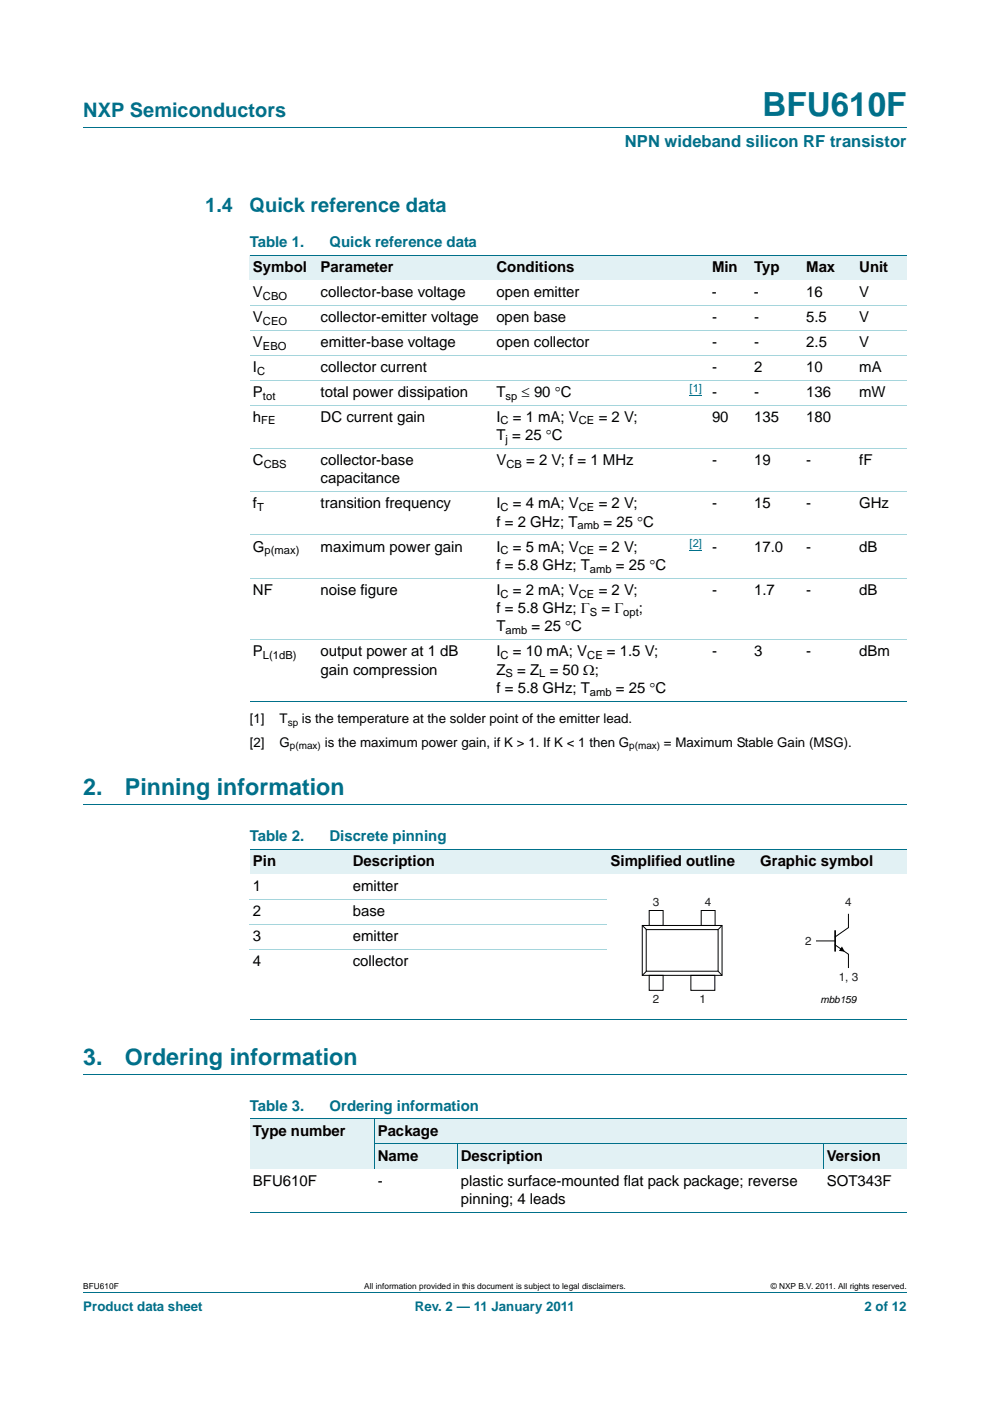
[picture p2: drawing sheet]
<svg xmlns="http://www.w3.org/2000/svg" width="210mm" height="297mm" viewBox="0 0 210 297" stroke-linecap="round" stroke-linejoin="round" font-family="sans-serif">
<defs><g id="words">
<text font-size="7" fill="#00708a" x="161.7" y="24.6">BFU610F</text>
<g font-size="4.9" fill="#00708a">
<text x="17.7" y="168.6">2.</text>
<text x="26.5" y="168.6">Pinning information</text>
<text x="17.7" y="225.7">3.</text>
<text x="26.5" y="225.7">Ordering information</text>
</g>
<g font-size="4.2" fill="#00708a">
<text x="17.7" y="24.9">NXP Semiconductors</text>
<text x="43.5" y="45">1.4</text>
<text x="52.9" y="45">Quick reference data</text>
</g>
<text font-size="3.5" fill="#00708a" x="132.5" y="31.1">NPN wideband silicon RF transistor</text>
<g font-size="3.2" fill="#00708a">
<text x="53" y="52.4">Table 1.</text>
<text x="69.9" y="52.4">Quick reference data</text>
<text x="53" y="178.3">Table 2.</text>
<text x="69.9" y="178.3">Discrete pinning</text>
<text x="53" y="235.5">Table 3.</text>
<text x="69.9" y="235.5">Ordering information</text>
</g>
<g font-size="3.2">
<text x="53.7" y="57.7">Symbol</text>
<text x="68" y="57.7">Parameter</text>
<text x="105.3" y="57.7">Conditions</text>
<text x="151" y="57.7">Min</text>
<text x="159.9" y="57.7">Typ</text>
<text x="171" y="57.7">Max</text>
<text x="182.2" y="57.7">Unit</text>
<text x="53.7" y="63">V</text>
<text x="68" y="63">collector-base voltage</text>
<text x="105.3" y="63">open emitter</text>
<text x="151" y="63">-</text>
<text x="159.9" y="63">-</text>
<text x="171" y="63">16</text>
<text x="182.2" y="63">V</text>
<text x="53.7" y="68.3">V</text>
<text x="68" y="68.3">collector-emitter voltage</text>
<text x="105.3" y="68.3">open base</text>
<text x="151" y="68.3">-</text>
<text x="159.9" y="68.3">-</text>
<text x="171" y="68.3">5.5</text>
<text x="182.2" y="68.3">V</text>
<text x="53.7" y="73.6">V</text>
<text x="68" y="73.6">emitter-base voltage</text>
<text x="105.3" y="73.6">open collector</text>
<text x="151" y="73.6">-</text>
<text x="159.9" y="73.6">-</text>
<text x="171" y="73.6">2.5</text>
<text x="182.2" y="73.6">V</text>
<text x="53.7" y="78.8">I</text>
<text x="68" y="78.8">collector current</text>
<text x="151" y="78.8">-</text>
<text x="159.9" y="78.8">2</text>
<text x="171" y="78.8">10</text>
<text x="182.3" y="78.8">mA</text>
<text x="53.7" y="89.4">h</text>
<text x="53.7" y="84.1">P</text>
<text x="68" y="84.1">total power dissipation</text>
<text x="68" y="89.4">DC current gain</text>
<text x="105.3" y="84.1">T</text>
<text x="105.3" y="89.4">I</text>
<text x="108.8" y="89.4">= 1 mA; V</text>
<text x="110.6" y="84.1">≤ 90 °C</text>
<text x="127" y="89.4">= 2 V;</text>
<text x="151" y="84.1">-</text>
<text x="151" y="89.4">90</text>
<text x="159.9" y="89.4">135</text>
<text x="159.9" y="84.1">-</text>
<text x="171" y="89.4">180</text>
<text x="171" y="84.1">136</text>
<text x="182.2" y="84.1">mW</text>
<text x="105.3" y="93.3">T = 25 °C</text>
<text x="53.7" y="98.6">C</text>
<text x="68" y="98.6">collector-base</text>
<text x="105.3" y="98.6">V</text>
<text x="111.6" y="98.6">= 2 V; f = 1 MHz</text>
<text x="151" y="98.6">-</text>
<text x="159.9" y="98.6">19</text>
<text x="171" y="98.6">-</text>
<text x="182.2" y="98.6">fF</text>
<text x="53.7" y="107.8">f</text>
<text x="68" y="102.5">capacitance</text>
<text x="68" y="107.8">transition frequency</text>
<text x="105.3" y="107.8">I</text>
<text x="108.8" y="107.8">= 4 mA; V</text>
<text x="127" y="107.8">= 2 V;</text>
<text x="151" y="107.8">-</text>
<text x="159.9" y="107.8">15</text>
<text x="171" y="107.8">-</text>
<text x="182.2" y="107.8">GHz</text>
<text x="105.3" y="111.7">f = 2 GHz; T</text>
<text x="128" y="111.7">= 25 °C</text>
<text x="53.7" y="116.9">G</text>
<text x="68" y="116.9">maximum power gain</text>
<text x="105.3" y="116.9">I</text>
<text x="108.8" y="116.9">= 5 mA; V</text>
<text x="127" y="116.9">= 2 V;</text>
<text x="151" y="116.9">-</text>
<text x="159.9" y="116.9">17.0</text>
<text x="171" y="116.9">-</text>
<text x="182.2" y="116.9">dB</text>
<text x="105.3" y="120.8">f = 5.8 GHz; T</text>
<text x="130.6" y="120.8">= 25 °C</text>
<text x="53.7" y="126.1">NF</text>
<text x="68" y="126.1">noise figure</text>
<text x="105.3" y="126.1">I</text>
<text x="105.3" y="130">f = 5.8 GHz; Γ</text>
<text x="108.8" y="126.1">= 2 mA; V</text>
<text x="127" y="126.1">= 2 V;</text>
<text x="127.6" y="130">= Γ</text>
<text x="135.5" y="130">;</text>
<text x="151" y="126.1">-</text>
<text x="159.9" y="126.1">1.7</text>
<text x="171" y="126.1">-</text>
<text x="182.2" y="126.1">dB</text>
<text x="105.3" y="133.9">T</text>
<text x="112.8" y="133.9">= 25 °C</text>
<text x="53.7" y="139.2">P</text>
<text x="68" y="139.2">output power at 1 dB</text>
<text x="68" y="143">gain compression</text>
<text x="105.3" y="143">Z</text>
<text x="105.3" y="139.2">I</text>
<text x="108.8" y="139.2">= 10 mA; V</text>
<text x="109.7" y="143">= Z = 50 Ω;</text>
<text x="128.7" y="139.2">= 1.5 V;</text>
<text x="151" y="139.2">-</text>
<text x="159.9" y="139.2">3</text>
<text x="171" y="139.2">-</text>
<text x="182.2" y="139.2">dBm</text>
<text x="105.3" y="146.9">f = 5.8 GHz; T</text>
<text x="130.6" y="146.9">= 25 °C</text>
<text x="53.7" y="183.6">Pin</text>
<text x="74.8" y="183.6">Description</text>
<text x="129.5" y="183.6">Simplified outline</text>
<text x="161.2" y="183.6">Graphic symbol</text>
<text x="53.7" y="188.9">1</text>
<text x="74.8" y="188.9">emitter</text>
<text x="53.7" y="194.2">2</text>
<text x="74.8" y="194.2">base</text>
<text x="53.7" y="199.5">3</text>
<text x="74.8" y="199.5">emitter</text>
<text x="53.7" y="204.8">4</text>
<text x="74.8" y="204.8">collector</text>
<text x="53.7" y="240.8">Type number</text>
<text x="80.1" y="240.8">Package</text>
<text x="53.7" y="251.4">BFU610F</text>
<text x="80.1" y="246.1">Name</text>
<text x="80.1" y="251.4">-</text>
<text x="97.7" y="246.1">Description</text>
<text x="97.8" y="251.4">plastic surface-mounted flat pack package; reverse</text>
<text x="175.4" y="246.1">Version</text>
<text x="175.4" y="251.4">SOT343F</text>
<text x="97.7" y="255.2">pinning; 4 leads</text>
</g>
<g font-size="2.8">
<text x="53" y="153.4">[1]</text>
<text x="59.3" y="153.4">T</text>
<text x="64.1" y="153.4">is the temperature at the solder point of the emitter lead.</text>
<text x="53" y="158.3">[2]</text>
<text x="59.3" y="158.3">G</text>
<text x="68.9" y="158.3">is the maximum power gain, if K &gt; 1. If K &lt; 1 then G</text>
<text x="140.8" y="158.3">= Maximum Stable Gain (MSG).</text>
</g>
<g font-size="2.8" fill="#00708a">
<text x="17.7" y="277.9">Product data sheet</text>
<text x="88" y="277.9">Rev. 2 — 11 January 2011</text>
<text x="183.4" y="277.9">2 of 12</text>
</g>
<g font-size="2.5" fill="#231f20">
<text x="138.5" y="192.2">3</text>
<text x="149.5" y="192.2">4</text>
<text x="179.3" y="192.2">4</text>
<text x="170.8" y="200.3">2</text>
<text x="177.9" y="208">1, 3</text>
<text x="138.5" y="212.6">2</text>
<text x="148.4" y="212.6">1</text>
</g>
<g font-size="2.4">
<text x="55.8" y="63.5">CBO</text>
<text x="55.8" y="68.8">CEO</text>
<text x="55.8" y="74.1">EBO</text>
<text x="54.5" y="79.4">C</text>
<text x="55.8" y="84.7">tot</text>
<text x="107.2" y="84.7">sp</text>
<text x="55.4" y="90">FE</text>
<text x="106.2" y="90">C</text>
<text x="107.2" y="93.9">j</text>
<text x="122.8" y="90">CE</text>
<text x="55.9" y="99.2">CBS</text>
<text x="107.4" y="99.2">CB</text>
<text x="54.5" y="108.3">T</text>
<text x="106.2" y="108.3">C</text>
<text x="122.5" y="112.2">amb</text>
<text x="122.8" y="108.3">CE</text>
<text x="56.1" y="117.5">p(max)</text>
<text x="106.2" y="117.5">C</text>
<text x="122.8" y="117.5">CE</text>
<text x="125.1" y="121.4">amb</text>
<text x="106.2" y="126.7">C</text>
<text x="122.8" y="126.7">CE</text>
<text x="125.1" y="130.6">S</text>
<text x="132.2" y="130.6">opt</text>
<text x="107.2" y="134.5">amb</text>
<text x="55.8" y="139.7">L(1dB)</text>
<text x="106.2" y="139.7">C</text>
<text x="107.2" y="143.6">S</text>
<text x="114.4" y="143.6">L</text>
<text x="124.6" y="139.7">CE</text>
<text x="125.1" y="147.5">amb</text>
</g>
<g font-size="2.4" fill="#00f">
<text x="146.3" y="83.2">[1]</text>
<text x="146.3" y="116">[2]</text>
</g>
<g font-size="2.1">
<text x="61" y="153.9">sp</text>
<text x="61.5" y="158.8">p(max)</text>
<text x="133.5" y="158.8">p(max)</text>
<text x="174" y="212.8">mbb159</text>
</g>
<g font-size="1.8">
<text x="17.7" y="273.3">BFU610F</text>
<text x="77.2" y="273.3">All information provided in this document is subject to legal disclaimers.</text>
<text x="163.5" y="273.3">© NXP B.V. 2011. All rights reserved.</text>
</g>
</g></defs>
<path d="M17.7 27h174.6M17.7 170.6h174.6M17.7 227.7h174.6M17.7 273.9h174.6" fill="none" stroke="#00708a" stroke-width=".21"/>
<g fill="#e2f1f4">
<path d="M53 54.1h14.3v5.3h-14.3z"/>
<path d="M67.3 54.1h37.3v5.3h-37.3z"/>
<path d="M104.6 54.1h40.3v5.3h-40.3z"/>
<path d="M144.9 54.1h14.3v5.3h-14.3z"/>
<path d="M159.2 54.1h11.1v5.3h-11.1z"/>
<path d="M170.3 54.1h11.2v5.3h-11.2z"/>
<path d="M181.5 54.1h10.8v5.3h-10.8z"/>
</g>
<path d="M146.3 83.9h2.6M146.3 116.7h2.6" fill="none" stroke="#00f" stroke-width=".21"/>
<path d="M53 54.1h139.3M53 148.7h139.3" fill="none" stroke="#00708a" stroke-width=".21"/>
<path d="M53 64.7h139.3M53 70h139.3M53 75.3h139.3M53 80.6h139.3M53 85.9h139.3M53 95.1h139.3M53 104.2h139.3M53 113.4h139.3M53 122.6h139.3M53 135.6h139.3" fill="none" stroke="#a5d5dc" stroke-width=".21"/>
<g fill="#e2f1f4">
<path d="M53 180.1h21.1v5.3h-21.1z"/>
<path d="M74.1 180.1h44.1v5.3h-44.1z"/>
<path d="M118.2 180.1h42.3v5.3h-42.3z"/>
<path d="M160.5 180.1h31.8v5.3h-31.8z"/>
</g>
<path d="M53 180.1h139.3M53 216.1h139.3" fill="none" stroke="#00708a" stroke-width=".21"/>
<path d="M53 190.7h75.8M53 196h75.8M53 201.3h75.8" fill="none" stroke="#a5d5dc" stroke-width=".21"/>
<g fill="none" stroke="#000" stroke-width=".21">
<path d="M136.2 196.2h17v10.6h-17zM136.2 196.2l.9 .9M137.1 197.1h15.2v8.8h-15.2zM137.7 193h2.9v3.2h-2.9zM148.7 193h3v3.2h-3zM153.2 196.2l-.9 .9M173.2 199.5h3.9M180 193.8v2.9l-2.9 1.9M137.1 205.9l-.9 .9M137.7 206.8h2.9v3.2h-2.9zM146.5 206.8h5.1v3.2h-5.1zM152.3 205.9l.9 .9"/>
<path d="M177.1 200.3l2.9 2v2.8"/>
</g>
<path d="M178.6 200.7l.6 1.1-1.3-.2z" fill="#000"/>
<path d="M177.1 197.2v4.6" fill="none" stroke="#000" stroke-width=".35"/>
<g fill="#e2f1f4">
<path d="M53 237.2h26.4v10.6h-26.4z"/>
<path d="M79.4 237.2h112.9v5.3h-112.9z"/>
<path d="M79.4 242.5h17.6v5.3h-17.6z"/>
<path d="M97 242.5h77.7v5.3h-77.7z"/>
<path d="M174.7 242.5h17.6v5.3h-17.6z"/>
</g>
<path d="M53 237.2h139.3M79.4 237.2v10.6M53 257h139.3M79.4 242.5h112.9M97 242.5v5.3M174.7 242.5v5.3" fill="none" stroke="#00708a" stroke-width=".21"/>
<use href="#words"/>
</svg>
